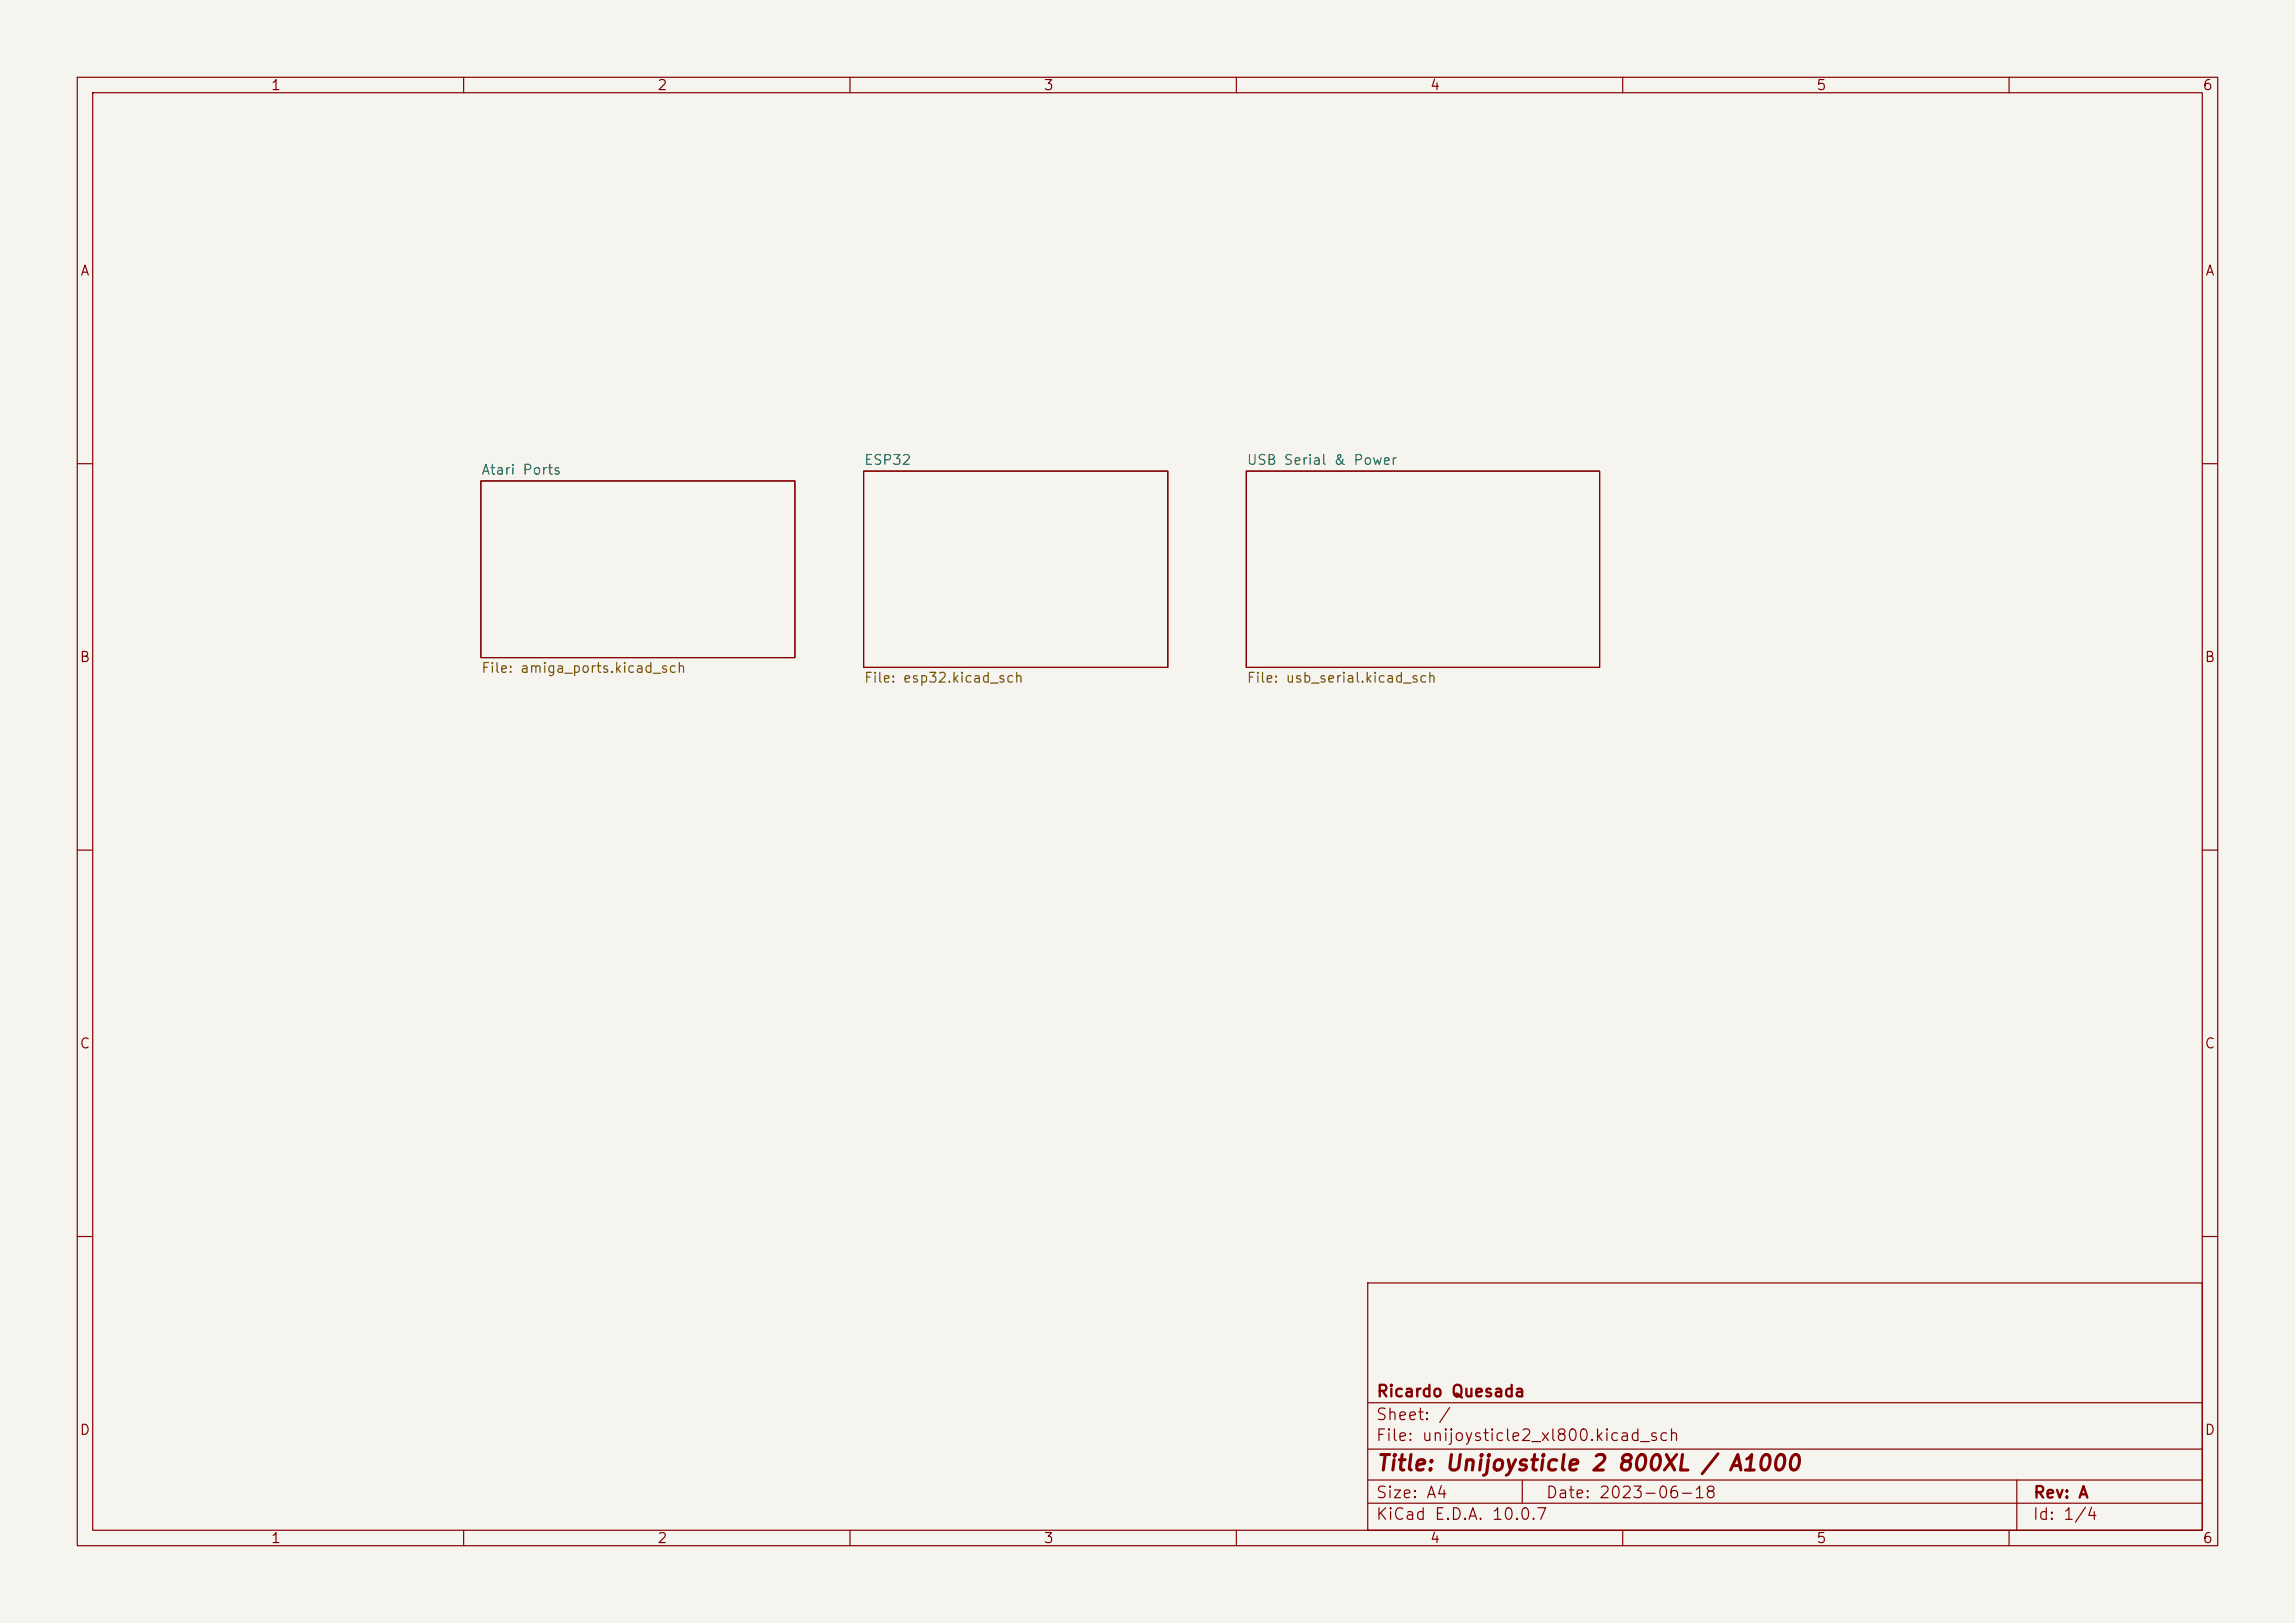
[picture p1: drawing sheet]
<svg xmlns="http://www.w3.org/2000/svg" width="297mm" height="210mm" viewBox="0 0 297 210" stroke-linecap="round" stroke-linejoin="round" font-family="sans-serif">
<defs><g id="words">
<text font-size="2" fill="#840000" x="178" y="190.8">Title: Unijoysticle 2 800XL / A1000</text>
<g font-size="1.5" fill="#840000">
<text x="178" y="184.1">Sheet: /</text>
<text x="178" y="181.1">Ricardo Quesada</text>
<text x="178" y="186.8">File: unijoysticle2_xl800.kicad_sch</text>
<text x="178" y="197">KiCad E.D.A. 10.0.7</text>
<text x="178" y="194.2">Size: A4</text>
<text x="200" y="194.2">Date: 2023-06-18</text>
<text x="263" y="197">Id: 1/4</text>
<text x="263" y="194.2">Rev: A</text>
</g>
<g font-size="1.3" fill="#840000">
<text x="35" y="12">1</text>
<text x="85" y="12">2</text>
<text x="135" y="12">3</text>
<text x="185" y="12">4</text>
<text x="235" y="12">5</text>
<text x="285" y="12">6</text>
<text x="10.3" y="36">A</text>
<text x="285.3" y="36">A</text>
<text x="10.2" y="86">B</text>
<text x="285.2" y="86">B</text>
<text x="10.2" y="136">C</text>
<text x="285.2" y="136">C</text>
<text x="10.2" y="186">D</text>
<text x="285.2" y="186">D</text>
<text x="35" y="200">1</text>
<text x="85" y="200">2</text>
<text x="135" y="200">3</text>
<text x="185" y="200">4</text>
<text x="235" y="200">5</text>
<text x="285" y="200">6</text>
</g>
<g font-size="1.3" fill="#006464">
<text x="62.2" y="61.7">Atari Ports</text>
<text x="111.7" y="60.5">ESP32</text>
<text x="161.3" y="60.5">USB Serial &amp; Power</text>
</g>
<g font-size="1.3" fill="#725600">
<text x="62.2" y="87.4">File: amiga_ports.kicad_sch</text>
<text x="111.7" y="88.7">File: esp32.kicad_sch</text>
<text x="161.3" y="88.7">File: usb_serial.kicad_sch</text>
</g>
</g></defs>
<path d="M0 0h297v210h-297z" fill="#f5f4ef" stroke="#f5f4ef" stroke-width=".13"/>
<g fill="none" stroke="#840000" stroke-width=".15">
<path d="M10 10h277v190h-277zM12 12h273v186h-273zM60 10v2M110 10v2M160 10v2M210 10v2M260 10v2M10 60h2M62.2 62.2h40.7v22.9h-40.7zM111.8 61h39.3v25.4h-39.3zM161.3 61h45.7v25.4h-45.7zM285 60h2"/>
<path d="M10 110h2M285 110h2M10 160h2M177 166h108v32h-108zM285 160h2M60 198v2M110 198v2M160 198v2M177 194.5h108M177 191.5h108M177 187.5h108M177 181.5h108"/>
<path d="M197 191.5v3M210 198v2M260 198v2M261 191.5v6.5"/>
</g>
<use href="#words"/>
</svg>
